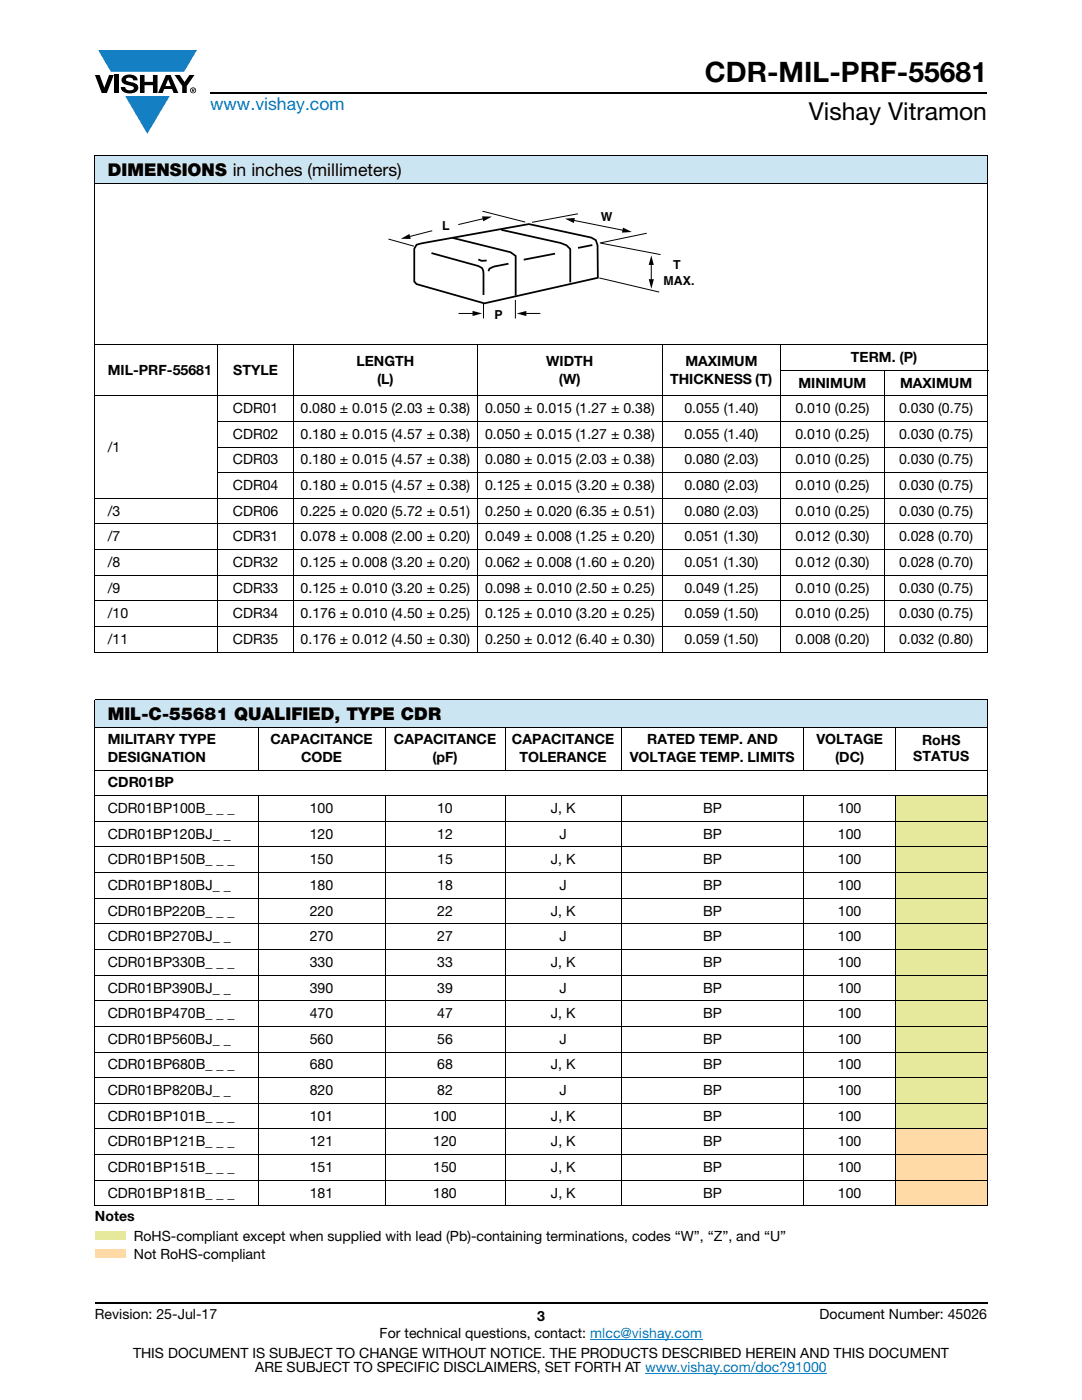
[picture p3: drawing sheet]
<svg xmlns="http://www.w3.org/2000/svg" width="216mm" height="279mm" viewBox="0 0 216 279" stroke-linecap="round" stroke-linejoin="round" font-family="sans-serif">
<defs><g id="words">
<text font-size="5.6" x="140.6" y="16.4">CDR-MIL-PRF-55681</text>
<text font-size="4.9" x="161.4" y="24">Vishay Vitramon</text>
<text font-size="3.5" fill="#007ec4" x="42" y="21.9">www.vishay.com</text>
<g font-size="3.5">
<text x="21.5" y="35.2">DIMENSIONS in inches (millimeters)</text>
<text x="21.5" y="143.6">MIL-C-55681 QUALIFIED, TYPE CDR</text>
</g>
<g font-size="2.8">
<text x="21.5" y="74.8">MIL-PRF-55681</text>
<text x="46.5" y="74.8">STYLE</text>
<text x="71.1" y="73">LENGTH</text>
<text x="75.2" y="76.6">(L)</text>
<text x="109" y="73">WIDTH</text>
<text x="111.5" y="76.6">(W)</text>
<text x="133.7" y="76.6">THICKNESS (T)</text>
<text x="136.8" y="73">MAXIMUM</text>
<text x="159.3" y="77.3">MINIMUM</text>
<text x="169.8" y="72.2">TERM. (P)</text>
<text x="179.6" y="77.3">MAXIMUM</text>
<text x="46.5" y="82.5">CDR01</text>
<text x="60" y="82.5">0.080 ± 0.015 (2.03 ± 0.38)</text>
<text x="96.8" y="82.5">0.050 ± 0.015 (1.27 ± 0.38)</text>
<text x="136.6" y="82.5">0.055 (1.40)</text>
<text x="158.7" y="82.5">0.010 (0.25)</text>
<text x="179.4" y="82.5">0.030 (0.75)</text>
<text x="46.5" y="87.6">CDR02</text>
<text x="60" y="87.6">0.180 ± 0.015 (4.57 ± 0.38)</text>
<text x="96.8" y="87.6">0.050 ± 0.015 (1.27 ± 0.38)</text>
<text x="136.6" y="87.6">0.055 (1.40)</text>
<text x="158.7" y="87.6">0.010 (0.25)</text>
<text x="179.4" y="87.6">0.030 (0.75)</text>
<text x="21.5" y="90.1">/1</text>
<text x="46.5" y="92.7">CDR03</text>
<text x="60" y="92.7">0.180 ± 0.015 (4.57 ± 0.38)</text>
<text x="96.8" y="92.7">0.080 ± 0.015 (2.03 ± 0.38)</text>
<text x="136.6" y="92.7">0.080 (2.03)</text>
<text x="158.7" y="92.7">0.010 (0.25)</text>
<text x="179.4" y="92.7">0.030 (0.75)</text>
<text x="46.5" y="97.8">CDR04</text>
<text x="60" y="97.8">0.180 ± 0.015 (4.57 ± 0.38)</text>
<text x="96.8" y="97.8">0.125 ± 0.015 (3.20 ± 0.38)</text>
<text x="136.6" y="97.8">0.080 (2.03)</text>
<text x="158.7" y="97.8">0.010 (0.25)</text>
<text x="179.4" y="97.8">0.030 (0.75)</text>
<text x="21.5" y="102.9">/3</text>
<text x="46.5" y="102.9">CDR06</text>
<text x="60" y="102.9">0.225 ± 0.020 (5.72 ± 0.51)</text>
<text x="96.8" y="102.9">0.250 ± 0.020 (6.35 ± 0.51)</text>
<text x="136.6" y="102.9">0.080 (2.03)</text>
<text x="158.7" y="102.9">0.010 (0.25)</text>
<text x="179.4" y="102.9">0.030 (0.75)</text>
<text x="21.5" y="108">/7</text>
<text x="21.5" y="113.2">/8</text>
<text x="46.5" y="108">CDR31</text>
<text x="46.5" y="113.2">CDR32</text>
<text x="60" y="108">0.078 ± 0.008 (2.00 ± 0.20)</text>
<text x="60" y="113.2">0.125 ± 0.008 (3.20 ± 0.20)</text>
<text x="96.8" y="108">0.049 ± 0.008 (1.25 ± 0.20)</text>
<text x="96.8" y="113.2">0.062 ± 0.008 (1.60 ± 0.20)</text>
<text x="136.6" y="108">0.051 (1.30)</text>
<text x="136.6" y="113.2">0.051 (1.30)</text>
<text x="158.7" y="108">0.012 (0.30)</text>
<text x="158.7" y="113.2">0.012 (0.30)</text>
<text x="179.4" y="108">0.028 (0.70)</text>
<text x="179.4" y="113.2">0.028 (0.70)</text>
<text x="21.5" y="118.3">/9</text>
<text x="46.5" y="118.3">CDR33</text>
<text x="60" y="118.3">0.125 ± 0.010 (3.20 ± 0.25)</text>
<text x="96.8" y="118.3">0.098 ± 0.010 (2.50 ± 0.25)</text>
<text x="136.6" y="118.3">0.049 (1.25)</text>
<text x="158.7" y="118.3">0.010 (0.25)</text>
<text x="179.4" y="118.3">0.030 (0.75)</text>
<text x="21.5" y="123.4">/10</text>
<text x="46.5" y="123.4">CDR34</text>
<text x="60" y="123.4">0.176 ± 0.010 (4.50 ± 0.25)</text>
<text x="96.8" y="123.4">0.125 ± 0.010 (3.20 ± 0.25)</text>
<text x="136.6" y="123.4">0.059 (1.50)</text>
<text x="158.7" y="123.4">0.010 (0.25)</text>
<text x="179.4" y="123.4">0.030 (0.75)</text>
<text x="21.5" y="128.5">/11</text>
<text x="46.5" y="128.5">CDR35</text>
<text x="60" y="128.5">0.176 ± 0.012 (4.50 ± 0.30)</text>
<text x="96.8" y="128.5">0.250 ± 0.012 (6.40 ± 0.30)</text>
<text x="136.6" y="128.5">0.059 (1.50)</text>
<text x="158.7" y="128.5">0.008 (0.20)</text>
<text x="179.4" y="128.5">0.032 (0.80)</text>
<text x="21.5" y="148.6">MILITARY TYPE</text>
<text x="54" y="148.6">CAPACITANCE</text>
<text x="78.6" y="148.6">CAPACITANCE</text>
<text x="102.1" y="148.6">CAPACITANCE</text>
<text x="129.1" y="148.6">RATED TEMP. AND</text>
<text x="162.9" y="148.6">VOLTAGE</text>
<text x="184" y="148.8">RoHS</text>
<text x="21.5" y="152.1">DESIGNATION</text>
<text x="60.1" y="152.1">CODE</text>
<text x="86.3" y="152.1">(pF)</text>
<text x="103.7" y="152.1">TOLERANCE</text>
<text x="125.6" y="152.1">VOLTAGE TEMP. LIMITS</text>
<text x="166.6" y="152.1">(DC)</text>
<text x="182.2" y="151.9">STATUS</text>
<text x="21.5" y="157.1">CDR01BP</text>
<text x="21.5" y="162.3">CDR01BP100B_ _ _</text>
<text x="21.5" y="167.4">CDR01BP120BJ_ _</text>
<text x="61.8" y="162.3">100</text>
<text x="61.8" y="167.4">120</text>
<text x="87.2" y="162.3">10</text>
<text x="87.2" y="167.4">12</text>
<text x="109.9" y="162.3">J, K</text>
<text x="111.6" y="167.4">J</text>
<text x="140.3" y="162.3">BP</text>
<text x="140.3" y="167.4">BP</text>
<text x="167.2" y="162.3">100</text>
<text x="167.2" y="167.4">100</text>
<text x="21.5" y="172.5">CDR01BP150B_ _ _</text>
<text x="61.8" y="172.5">150</text>
<text x="87.2" y="172.5">15</text>
<text x="109.9" y="172.5">J, K</text>
<text x="140.3" y="172.5">BP</text>
<text x="167.2" y="172.5">100</text>
<text x="21.5" y="177.6">CDR01BP180BJ_ _</text>
<text x="61.8" y="177.6">180</text>
<text x="87.2" y="177.6">18</text>
<text x="111.6" y="177.6">J</text>
<text x="140.3" y="177.6">BP</text>
<text x="167.2" y="177.6">100</text>
<text x="21.5" y="182.7">CDR01BP220B_ _ _</text>
<text x="61.8" y="182.7">220</text>
<text x="87.2" y="182.7">22</text>
<text x="109.9" y="182.7">J, K</text>
<text x="140.3" y="182.7">BP</text>
<text x="167.2" y="182.7">100</text>
<text x="21.5" y="187.8">CDR01BP270BJ_ _</text>
<text x="61.8" y="187.8">270</text>
<text x="87.2" y="187.8">27</text>
<text x="111.6" y="187.8">J</text>
<text x="140.3" y="187.8">BP</text>
<text x="167.2" y="187.8">100</text>
<text x="21.5" y="193">CDR01BP330B_ _ _</text>
<text x="61.8" y="193">330</text>
<text x="87.2" y="193">33</text>
<text x="109.9" y="193">J, K</text>
<text x="140.3" y="193">BP</text>
<text x="167.2" y="193">100</text>
<text x="21.5" y="198.1">CDR01BP390BJ_ _</text>
<text x="21.5" y="203.2">CDR01BP470B_ _ _</text>
<text x="61.8" y="198.1">390</text>
<text x="61.8" y="203.2">470</text>
<text x="87.2" y="198.1">39</text>
<text x="87.2" y="203.2">47</text>
<text x="109.9" y="203.2">J, K</text>
<text x="111.6" y="198.1">J</text>
<text x="140.3" y="198.1">BP</text>
<text x="140.3" y="203.2">BP</text>
<text x="167.2" y="198.1">100</text>
<text x="167.2" y="203.2">100</text>
<text x="21.5" y="208.3">CDR01BP560BJ_ _</text>
<text x="61.8" y="208.3">560</text>
<text x="87.2" y="208.3">56</text>
<text x="111.6" y="208.3">J</text>
<text x="140.3" y="208.3">BP</text>
<text x="167.2" y="208.3">100</text>
<text x="21.5" y="213.4">CDR01BP680B_ _ _</text>
<text x="61.8" y="213.4">680</text>
<text x="87.2" y="213.4">68</text>
<text x="109.9" y="213.4">J, K</text>
<text x="140.3" y="213.4">BP</text>
<text x="167.2" y="213.4">100</text>
<text x="21.5" y="218.5">CDR01BP820BJ_ _</text>
<text x="61.8" y="218.5">820</text>
<text x="87.2" y="218.5">82</text>
<text x="111.6" y="218.5">J</text>
<text x="140.3" y="218.5">BP</text>
<text x="167.2" y="218.5">100</text>
<text x="21.5" y="223.6">CDR01BP101B_ _ _</text>
<text x="61.8" y="223.6">101</text>
<text x="86.5" y="223.6">100</text>
<text x="109.9" y="223.6">J, K</text>
<text x="140.3" y="223.6">BP</text>
<text x="167.2" y="223.6">100</text>
<text x="21.5" y="228.8">CDR01BP121B_ _ _</text>
<text x="21.5" y="233.9">CDR01BP151B_ _ _</text>
<text x="61.8" y="228.8">121</text>
<text x="61.8" y="233.9">151</text>
<text x="86.5" y="228.8">120</text>
<text x="86.5" y="233.9">150</text>
<text x="109.9" y="228.8">J, K</text>
<text x="109.9" y="233.9">J, K</text>
<text x="140.3" y="228.8">BP</text>
<text x="140.3" y="233.9">BP</text>
<text x="167.2" y="228.8">100</text>
<text x="167.2" y="233.9">100</text>
<text x="21.5" y="239">CDR01BP181B_ _ _</text>
<text x="61.8" y="239">181</text>
<text x="86.5" y="239">180</text>
<text x="109.9" y="239">J, K</text>
<text x="140.3" y="239">BP</text>
<text x="167.2" y="239">100</text>
<text x="18.9" y="243.8">Notes</text>
<text x="26.7" y="251.2">Not RoHS-compliant</text>
<text x="26.7" y="247.6">RoHS-compliant except when supplied with lead (Pb)-containing terminations, codes “W”, “Z”, and “U”</text>
<text x="18.9" y="263.3">Revision: 25-Jul-17</text>
<text x="107.2" y="263.6">3</text>
<text x="163.6" y="263.3">Document Number: 45026</text>
<text x="75.8" y="267.1">For technical questions, contact: mlcc@vishay.com</text>
<text x="26.5" y="271">THIS DOCUMENT IS SUBJECT TO CHANGE WITHOUT NOTICE. THE PRODUCTS DESCRIBED HEREIN AND THIS DOCUMENT</text>
<text x="50.9" y="273.8">ARE SUBJECT TO SPECIFIC DISCLAIMERS, SET FORTH AT www.vishay.com/doc?91000</text>
</g>
<g font-size="2.5">
<text x="88.3" y="46">L</text>
<text x="119.9" y="44">W</text>
<text x="134.3" y="53.8">T</text>
<text x="132.4" y="57">MAX.</text>
<text x="98.7" y="63.7">P</text>
</g>
</g></defs>
<g fill="#147fc3">
<path d="M19.6 10h19.7l-2.6 4.3h-1.1h-13.5z"/>
<path d="M25 19.2h8.9l-4.5 7.5z"/>
</g>
<g fill="#000">
<path d="M18.9 15h1l.9 2.5 1-2.5h.9l-1.4 3.6h-1zM22.9 15h.9v3.6h-.9zM24.6 15.3a2.1 2.1 0 0 1 2.8 .3l.1 .4h-.9a.79 .79 0 0 0-.7-.5 .79 .79 0 0 0-.8 .4l.3 .3 1 .2a1.08 1.08 0 0 1 1.2 1 1.08 1.08 0 0 1-1.1 1.2 1.73 1.73 0 0 1-2.4-1.2h.9a.96 .96 0 0 0 .8 .6 .96 .96 0 0 0 .9-.4 1.31 1.31 0 0 0-1.2-.6 1.03 1.03 0 0 1-1.1-.6 1.03 1.03 0 0 1 .2-1.1zM27.9 15h.9v1.3h1.7v-1.3h.9v3.6h-.9v-1.6h-1.7v1.6h-.9zM34.8 15h1.1l.9 1.4 1-1.4h1l-1.5 2.2v1.4h-.9v-1.4z"/>
<path d="M33.6 15.9l.5 1.3h-1.1zM33.1 15l-1.6 3.6h1l.3-.8h1.5l.3 .8h1l-1.6-3.6z"/>
<path d="M38.4 17.8h.2v.2h-.2zM38.3 17.7v.7h.1v-.3l.4 .3-.2-.3 .2-.2-.1-.2z"/>
<path d="M38.1 18a.46 .46 0 0 1 .9 0 .46 .46 0 0 1-.9 0zM37.9 18a.6 .6 0 0 0 1.2 0 .6 .6 0 0 0-1.2 0z"/>
</g>
<path d="M42 18.6h155M18.9 260h178.1" fill="none" stroke="#000" stroke-width=".36"/>
<path d="M117.8 267.3h22.3M128.7 274h36.3" fill="none" stroke="#007ec4" stroke-width=".2"/>
<path d="M18.9 31.1h178.2v5.5h-178.2z" fill="#cce5f3"/>
<g fill="none" stroke="#000" stroke-width=".2">
<path d="M18.9 31.1h178.3M18.9 36.6h178.3M18.9 31.1v99M197.1 31.1v99M18.9 68.8h178.3M18.9 79h178.3M43.5 68.7v61.5M58.6 68.7v61.5M95.2 68.7v61.5M132.2 68.7v61.5M155.7 73.9h41.5M155.7 68.7v61.5"/>
<path d="M176.4 73.8v56.4M18.9 99.5h178.3M43.4 84.1h153.8M43.4 89.2h153.8M43.4 94.3h153.8M18.9 104.6h178.3M18.9 109.7h178.3M18.9 114.8h178.3M18.9 119.9h178.3M18.9 125h178.3M18.9 130.2h178.3"/>
</g>
<path d="M77.5 41.9h61.1v22.4h-61.1z" fill="#fff"/>
<path d="M83.1 48.8l22.4-4.1 12.5 2.7 .9 .5 .3 1.1 .1 6.4-22.7 5.1-13.5-3.8-.4-.5v-6.6zM86.1 50.5l9.3 2.6 .8 .4 .3 1.1v4.3M90.3 47.5l11.6 2.8 1 .8v7.9M95.4 51.8l.7 .3 1-.1M100 45.9l11.9 2.6 1.1 .5 .8 .7v6.7M101.5 52.6l-3 .6-.8 .4-.2 .5M110.8 50.6l-6.3 1.2M118.2 48.9l-2.9 .6" fill="none" stroke="#000" stroke-width=".35"/>
<g fill="none" stroke="#000" stroke-width=".2">
<path d="M77.5 47.7l5.1 1.4M86.3 46l-4.8 1.3M96.3 42.1l8.5 2.2M96.6 43.6l-5.2 1.2M102.8 59.9v3.7M114.3 43.9l10.2 2.1M115.3 42.7l-9.1 1.7M119.6 55.5l11.9 2.8M119.9 48.5l11.9 2.3M129 46.6l-9.3 1.9M130 52.5v3.6M91.5 62.6h3.1"/>
<path d="M96.5 60.7v2.9M104.7 62.6h3.1"/>
</g>
<path d="M80 47.7l1.7-1 .3 1zM96.2 43.2h2l-1.8 1zM112.7 43.6l2-.1-.2 1zM124.3 45.4l1.8 .9-2 .1zM129.5 55.7h1l-.5 1.9zM130 51l.5 1.9h-1.1zM94.3 62l1.9 .6-1.9 .5zM103.1 62.6l1.9-.5v1z" fill="#000"/>
<path d="M18.9 139.7h178.1v5.5h-178.1z" fill="#cce5f3"/>
<g fill="#e6e89c">
<path d="M178.7 158.8h18.3v5.1h-18.3z"/>
<path d="M178.7 163.9h18.3v5.1h-18.3z"/>
<path d="M178.7 169h18.3v5.1h-18.3z"/>
<path d="M178.7 174.1h18.3v5.2h-18.3z"/>
<path d="M178.7 179.3h18.3v5.1h-18.3z"/>
<path d="M178.7 184.4h18.3v5.1h-18.3z"/>
<path d="M178.7 189.5h18.3v5.1h-18.3z"/>
<path d="M178.7 194.6h18.3v5.1h-18.3z"/>
<path d="M178.7 199.7h18.3v5.1h-18.3z"/>
<path d="M178.7 204.8h18.3v5.2h-18.3z"/>
<path d="M178.7 210h18.3v5.1h-18.3z"/>
<path d="M178.7 215.1h18.3v5.1h-18.3z"/>
<path d="M178.7 220.2h18.3v5.1h-18.3z"/>
</g>
<g fill="#ffd9a6">
<path d="M178.7 225.3h18.3v5.1h-18.3z"/>
<path d="M178.7 230.4h18.3v5.1h-18.3z"/>
<path d="M178.7 235.5h18.3v5.1h-18.3z"/>
</g>
<g fill="none" stroke="#000" stroke-width=".2">
<path d="M18.9 139.7h178.1M18.9 139.8v100.8M197 139.8v100.8M18.9 145.2h178.1M18.9 153.7h178.1M18.9 158.8h178.1M51.5 145.1v8.7M51.5 158.7v82M76.8 145.1v8.7M76.8 158.7v82M100.8 145.1v8.7M100.8 158.7v82"/>
<path d="M124 145.1v8.7M124 158.7v82M160.4 145.1v8.7M160.4 158.7v82M178.7 145.1v8.7M178.7 158.7v82M18.9 163.9h178.1M18.9 169h178.1M18.9 174.1h178.1M18.9 179.3h178.1M18.9 184.4h178.1M18.9 189.5h178.1"/>
<path d="M18.9 194.6h178.1M18.9 199.7h178.1M18.9 204.8h178.1M18.9 210h178.1M18.9 215.1h178.1M18.9 220.2h178.1M18.9 225.3h178.1M18.9 230.4h178.1M18.9 235.5h178.1M18.9 240.6h178.1"/>
</g>
<path d="M18.9 245.8h6.1v1.7h-6.1z" fill="#e6e89c"/>
<path d="M19.1 245.9h5.9" fill="none" stroke="#e6e89c" stroke-width=".36"/>
<path d="M24.6 245.9h.4v1.6h-.4z" fill="#e6e89c"/>
<path d="M18.9 247.3h5.9" fill="none" stroke="#e6e89c" stroke-width=".36"/>
<path d="M18.9 245.8h.4v1.5h-.4z" fill="#e6e89c"/>
<path d="M18.9 249.3h6.1v1.7h-6.1z" fill="#ffd9a6"/>
<path d="M19 249.4h5.9" fill="none" stroke="#ffd9a6" stroke-width=".2"/>
<path d="M24.8 249.4h.1v1.6h-.1z" fill="#ffd9a6"/>
<path d="M18.9 251h5.9" fill="none" stroke="#ffd9a6" stroke-width=".2"/>
<path d="M18.9 249.3h.2v1.7h-.2z" fill="#ffd9a6"/>
<use href="#words"/>
</svg>
